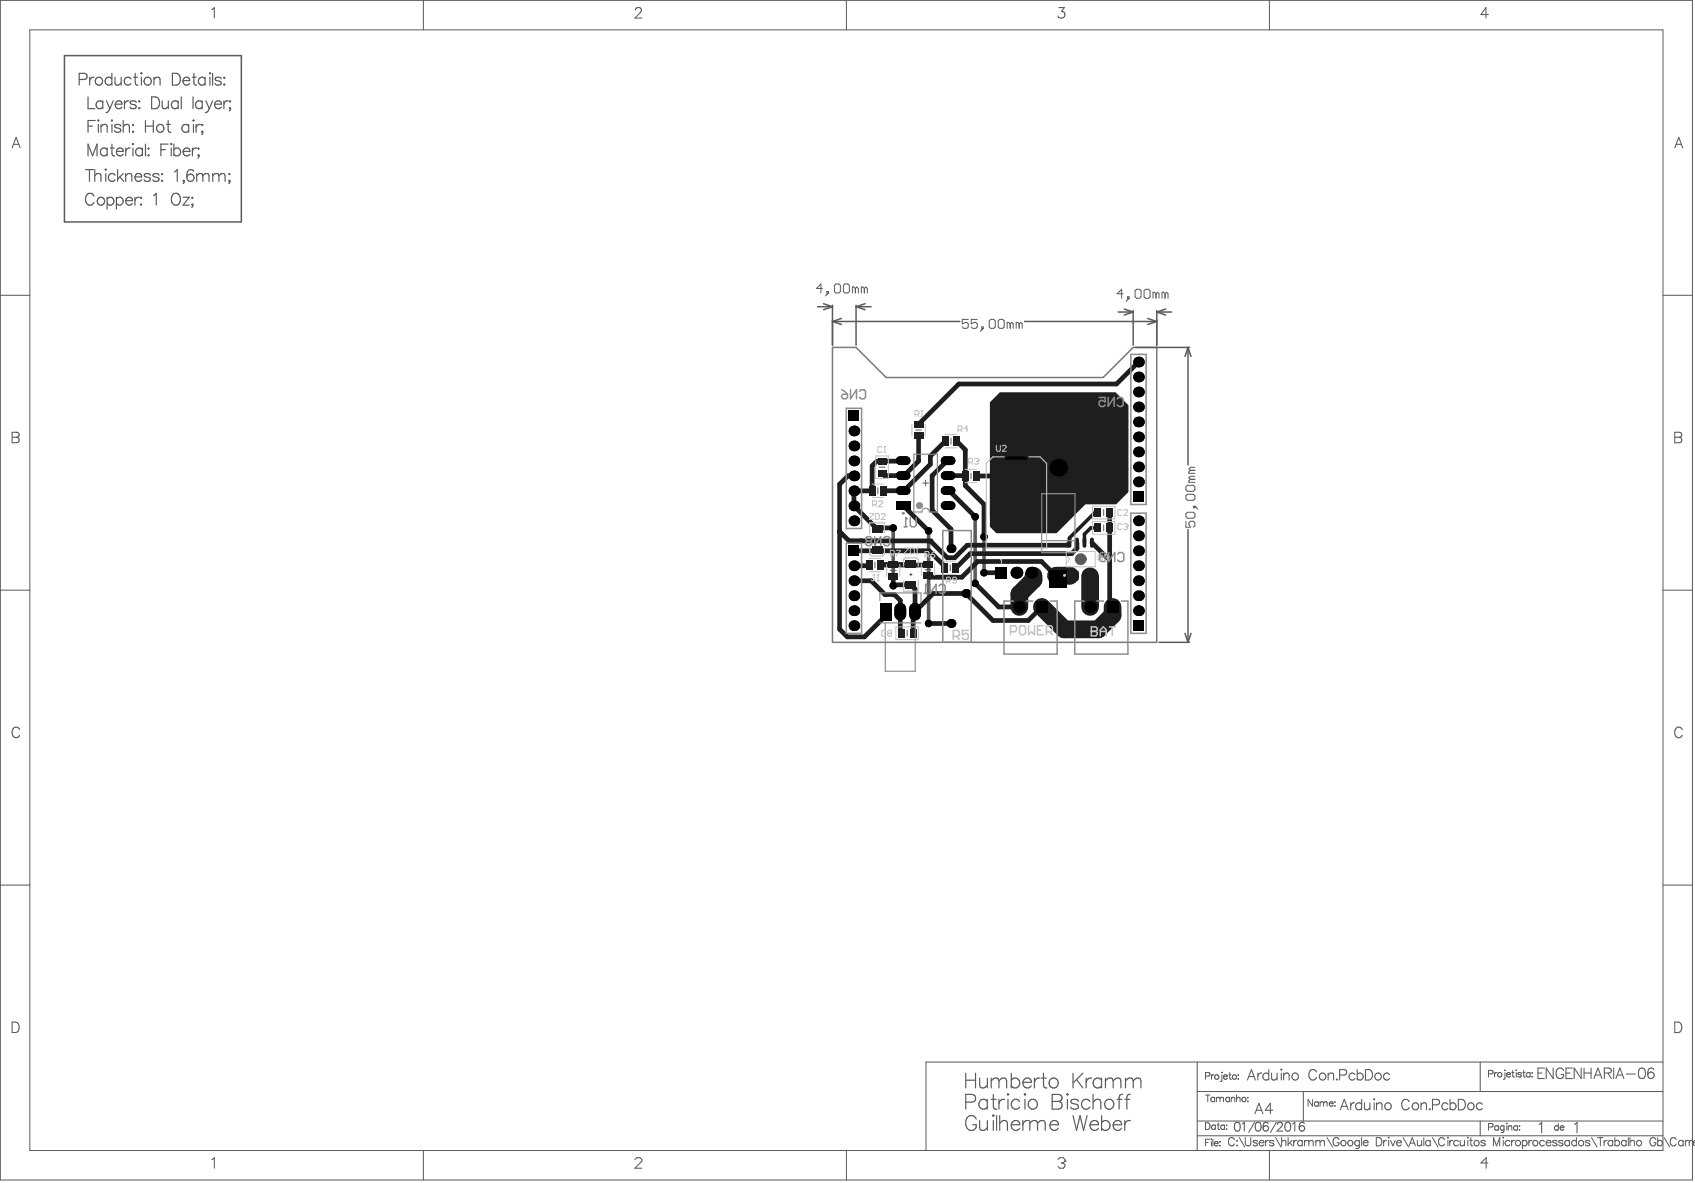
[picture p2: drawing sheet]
<svg xmlns="http://www.w3.org/2000/svg" width="478mm" height="334mm" viewBox="0 0 478 334" stroke-linecap="round" stroke-linejoin="round" font-family="sans-serif">
<path d="M234.9 98h6.7l8.5 8.5h61.2l8.5-8.5h6.7v83.2h-91.6z" fill="none" stroke="#787878" stroke-width=".42"/>
<g fill="none" stroke="#5a5a5a" stroke-width=".42">
<path d="M18.2 15.7h49.9v46.9h-49.9zM230.7 86.5h4.2M232.4 85.7l2.5 .8M234.9 86.1v11.3M234.9 90.7l2.6 .8M234.9 86.5l-2.5 .9M234.9 90.7h36M237.5 89.8l-2.6 .9M241.6 86.1v11.3M241.6 86.5l2.5 .9M241.6 86.5h4.2M244.1 85.7l-2.5 .8"/>
<path d="M289.2 90.7h37.3M315.6 88h4.2M317.3 87.2l2.5 .8M319.8 87.6v9.8M319.8 88l-2.5 .9M320.4 98h15.3M323.9 89.8l2.6 .9M326.5 87.6v9.8M326.5 90.7l-2.6 .8M326.5 88l2.5 .9M326.5 88h4.2M329 87.2l-2.5 .8"/>
<path d="M335.3 98v33.2M335.3 98l.8 2.5M335.3 98l-.9 2.5M335.3 149.4v31.8M334.4 178.7l.9 2.5M336.1 178.7l-.8 2.5M327.1 181.2h8.6"/>
</g>
<g fill="none" stroke="#5a5a5a" stroke-width=".28">
<path d="M.1 .1h477.5v332.8h-477.5zM8.4 8.4h460.9v316.2h-460.9zM119.5 .1v8.3M238.9 .1v8.3M358.3 .1v8.3M.1 83.3h8.3M232.1 81.4h-1.7l1.3-1.3v2.5M233.4 82.2h.4v.4h-.4zM233.8 82.6l-.8 .9M235.5 80.5l.4-.4h.9l.4 .4v1.7l-.4 .4h-.9l-.4-.4zM238 80.5l.4-.4h.9l.4 .4v1.7l-.4 .4h-.9l-.4-.4zM241.4 81.4l-.4-.4h-.4v1.6"/>
<path d="M241.4 81.4v1.2M241.4 81.4l.4-.4 .4 .4v1.2M243.9 81.4l-.4-.4h-.4v1.6M243.9 81.4v1.2M243.9 81.4l.5-.4 .4 .4v1.2M273.3 90.1h-1.7v1.3l.8-.5h.4l.5 .5v.8l-.5 .4h-.8l-.4-.4M275.8 90.1h-1.7v1.3l.9-.5h.4l.4 .5v.8l-.4 .4h-.9l-.4-.4M277.1 92.2h.4v.4h-.4zM277.5 92.6l-.9 .9M279.6 90.1h.9l.4 .4v1.7l-.4 .4h-.9l-.4-.4v-1.7zM281.7 90.5l.4-.4h.9l.4 .4v1.7l-.4 .4h-.9l-.4-.4zM285.1 91.4l-.4-.5h-.4v1.7"/>
<path d="M285.1 91.4v1.2M285.1 91.4l.4-.5 .4 .5v1.2M287.6 91.4l-.4-.5h-.4v1.7M287.6 91.4v1.2M287.6 91.4l.5-.5 .4 .5v1.2M317 82.9h-1.7l1.2-1.3v2.5M318.2 83.7h.5v.4h-.5zM318.7 84.1l-.9 .9M320.8 81.6h.8l.4 .4v1.7l-.4 .4h-.8l-.5-.4v-1.7zM323.3 81.6h.8l.5 .4v1.7l-.5 .4h-.8l-.4-.4v-1.7zM326.3 82.9l-.5-.4h-.4v1.6M326.3 82.9v1.2"/>
<path d="M326.3 82.9l.4-.4 .4 .4v1.2M328.8 82.9l-.4-.4h-.4v1.6M328.8 82.9v1.2M328.8 82.9l.4-.4 .4 .4v1.2M469.3 83.3h8.3M247.8 137.6v1.7M248.1 131.8h1.7M258.4 121.3h1.7M260.4 136.3h1.7M261.2 135.4v1.7M268.4 123.6v1.7M274 133.5v1.6"/>
<path d="M335.1 136.9h1.7l.4 .4v.9l-.4 .4h-1.7l-.4-.4v-.9zM335.1 139.4h1.7l.4 .5v.8l-.4 .4h-1.7l-.4-.4v-.8zM336 132.7l-.5 .4v.4h1.7M336 135.2l-.5 .4v.5h1.7M336 135.2h1.2M336 132.7h1.2M337.2 134.4h-1.2l-.5 .4 .5 .4M337.2 131.8h-1.2l-.5 .5 .5 .4M246.9 158.6v1.6M247.2 152.2h.7M247.5 151.8v.7M268.2 159.3v1.7"/>
<path d="M311.5 143.8v1.6M311.5 148.1v1.7M334.7 144.9l.4-.4h1.7l.4 .4v.9l-.4 .4h-1.7l-.4-.4zM334.7 147v1.7h1.3l-.5-.8v-.4l.5-.5h.8l.4 .5v.8l-.4 .4M336.8 142.8h.4v.4h-.4zM337.2 142.8l.9 .9M.1 166.5h8.3M251.3 160.9h1.6M256 177.8v1.7M256.7 162.1h.7M257.1 161.8v.6M261.1 160.7h1.6"/>
<path d="M469.3 166.5h8.3M.1 249.7h8.3M469.3 249.7h8.3M337.9 299.6v25M417.7 299.6v8.3M469.3 299.6h-208v25M337.9 307.9h131.4M337.9 316.2h131.4M340.2 303.6l1.1-.1 .2-.3-.1-.4-1.2-.2v1.9M340.2 316.7h.7a1.01 1.01 0 0 1 .6 1 1.01 1.01 0 0 1-.6 .9h-.7zM340.2 308.9h1.3M340.9 308.9v1.9"/>
<path d="M341.9 303.2v1.3M342.6 303.2l-.4 .1-.3 .4M342.8 309.8a.61 .61 0 0 0-.9-.1 .61 .61 0 0 0 0 .9 .61 .61 0 0 0 .9-.1M342.8 309.5v1.3M343 317.6a.61 .61 0 0 0-.9-.1 .61 .61 0 0 0 0 .9 .61 .61 0 0 0 .9 0M343 317.4v1.2M343.3 309.9l.5-.4 .4 .1 .1 .3M343.3 309.5v1.3M343.5 317.4h.6M343.8 316.7v1.6l.1 .2 .3 .1M344.3 309.9l.5-.4 .4 .1 .1 1.2M344.3 309.9v.9"/>
<path d="M344.8 302.6h.1zM344.9 303.2v1.5l-.1 .3-.4 .1M345.3 303.7l.1 .5 .3 .3 .7-.3M345.6 303.3h.6l.2 .4h-1.1zM345.6 317.6a.61 .61 0 0 0-.9-.1 .61 .61 0 0 0 0 .9 .61 .61 0 0 0 .9 0M345.6 317.4v1.2M346.1 317.5h.2zM346.1 318.5h.2zM346.8 303.2h.6M347 309.8a.61 .61 0 0 0-.9-.1 .61 .61 0 0 0 0 .9 .61 .61 0 0 0 .9-.1M347 309.5v1.3M347.1 302.6v1.5l.1 .3 .3 .1"/>
<path d="M347.5 309.9l.4-.4 .5 .1 .1 1.2M347.5 309.5v1.3M349 308.9v1.9M349 309.9l.4-.4 .5 .1 .1 1.2M349.5 303.2v.2zM349.5 304.3v.2zM352.1 309.6h.2zM352.1 310.7h.2zM367.8 307.9v8.3M370.4 310.2v1.9l-1.2-1.9v1.9M372 310.8v1.3M372 311.1a.61 .61 0 0 0-.8-.1 .61 .61 0 0 0 0 .9 .61 .61 0 0 0 .8-.1"/>
<path d="M372.6 311.2l.4-.4 .5 .1 .1 .3M372.6 310.8v1.3M373.6 311.2l.4-.4 .5 .1v1.2M373.6 311.2v.9M375.1 311.4l.1 .4 .4 .3 .6-.3M375.2 311.1l.7-.3 .3 .6h-1.1zM376.6 310.9h.2zM376.6 312h.2zM417.7 316.2v4.2M420.1 317.9l1.1-.1 .2-.2-.1-.5-1.2-.2v1.9M420.1 302.9l1.1-.1 .2-.2-.1-.5-1.2-.2v1.9M421.8 302.6v1.2"/>
<path d="M422.5 302.6l-.4 .1-.3 .4M422.9 317.8a.61 .61 0 0 0-.9 0 .61 .61 0 0 0 0 .9 .61 .61 0 0 0 .9-.1M422.9 317.6v1.2M424.5 317.8a.61 .61 0 0 0-.9 0 .61 .61 0 0 0 0 .9 .61 .61 0 0 0 .9-.1M424.5 317.6l-.1 1.7-.3 .2-.4-.1M424.7 302.6v1.5l-.1 .3-.3 .1M424.7 301.8v.2zM425.2 316.9h.1zM425.2 303.1l.1 .5 .3 .2 .7-.2M425.2 317.6v1.2M425.4 302.7h.7l.2 .4h-1.1zM425.7 317.9l.4-.3 .5 .1 .1 1.1"/>
<path d="M425.7 317.6v1.2M426.7 302.6h.6M426.9 301.9v1.6l.1 .2 .4 .1M427.9 301.8v.2zM427.9 302.6v1.2M428.3 317.8a.61 .61 0 0 0-.9 0 .61 .61 0 0 0 0 .9 .61 .61 0 0 0 .9-.1M428.3 317.6v1.2M428.8 317.7h.1zM428.8 318.8h.1zM429.4 302.8l-.4-.2-.6 .2 .9 .5v.4l-.6 .1-.3-.2M429.8 302.6h.6M430 301.9v1.6l.1 .2 .4 .1"/>
<path d="M431.8 302.8a.61 .61 0 0 0-.9 0 .61 .61 0 0 0 0 .9 .61 .61 0 0 0 .9-.1M431.8 302.6v1.2M432.3 302.7h.2zM432.3 303.7h.2zM439.8 316.9v1.9M439.8 317.8a.61 .61 0 0 0-.9 0 .61 .61 0 0 0 0 .9 .61 .61 0 0 0 .9-.1M440.3 318.1l.1 .5 .3 .2 .7-.2M440.4 317.8l.6-.2 .4 .5h-1.1zM119.5 324.6v8.3M238.9 324.6v8.3M337.9 320.4h131.4M340.2 322.3h.7"/>
<path d="M341.4 321.4h-1.2v1.9M341.8 321.4h.2zM341.9 322v1.3M342.3 321.4v1.9M342.7 322.6l.1 .4 .4 .3 .6-.3M342.8 322.3l.6-.3 .4 .6h-1.1zM344.2 322.1h.2zM344.2 323.2h.2zM348.4 321.5a.86 .86 0 0 0-1-.6 .86 .86 0 0 0-.7 .9v.6a.86 .86 0 0 0 .7 .9 .86 .86 0 0 0 1-.6M349 321.8h.2zM349 323.1h.2zM349.7 320.9l1.6 2.7"/>
<path d="M351.5 320.9v1.7a.78 .78 0 0 0 .7 .7 .78 .78 0 0 0 .8-.7v-1.7M354.9 322a.7 .7 0 0 0-1.2 0l.3 .4 .8 .2 .1 .3a.7 .7 0 0 1-1.2 0M355.4 322.4v.2a.72 .72 0 0 0 .5 .7 .72 .72 0 0 0 .8-.4M355.7 321.8h.8l.2 .6h-1.3zM357.2 321.7v1.6M358.1 321.7a.75 .75 0 0 0-.9 .7M358.3 324.6v8.3M359.5 322a.7 .7 0 0 0-1.2 0l.3 .4 .8 .2 .1 .3a.7 .7 0 0 1-1.2 0M360 320.9l1.5 2.7M361.7 322.1l.6-.4 .5 .1 .1 1.5M361.7 320.9v2.4M363.5 320.9v2.4"/>
<path d="M364 322.4l.8 .9M364.6 321.7l-1.1 1.1M365.1 321.7v1.6M366 321.7a.75 .75 0 0 0-.9 .7M367.5 322a.74 .74 0 0 0-1-.1 .74 .74 0 0 0 0 1.1 .74 .74 0 0 0 1-.1M367.5 321.7v1.6M368.2 322.1l.5-.4 .6 .1 .1 .3M368.2 321.7v1.6M369.4 322.1l.5-.4 .6 .1 .1 1.5M369.4 322.1v1.2M371.3 322.1l.6-.4 .5 .1 .2 .3M371.3 321.7v1.6"/>
<path d="M372.6 322.1v1.2M372.6 322.1l.5-.4 .6 .1 .1 1.5M374.5 320.9l1.6 2.7M377.9 321.5a.86 .86 0 0 0-1-.6 .86 .86 0 0 0-.7 .9v.6a.83 .83 0 0 0 .9 .9 .83 .83 0 0 0 .8-.9h-.6M383.7 322a.74 .74 0 0 0-1.1-.1 .74 .74 0 0 0 0 1.1 .74 .74 0 0 0 1.1-.1M383.7 321.7v1.8a.61 .61 0 0 1-.4 .5 .61 .61 0 0 1-.6-.1M384.3 320.9v2.4M384.8 322.4v.2a.72 .72 0 0 0 .5 .7 .72 .72 0 0 0 .8-.4M385.1 321.8h.8l.2 .6h-1.3zM388.4 320.9h.8a1.24 1.24 0 0 1 .8 1.2 1.24 1.24 0 0 1-.8 1.2h-.8zM390.5 321.7v1.6M391.4 321.7a.75 .75 0 0 0-.9 .7"/>
<path d="M391.8 320.9h.2zM391.9 321.7v1.6M392.4 321.7l.7 1.6 .7-1.6M394.2 322.4v.2a.72 .72 0 0 0 .5 .7 .72 .72 0 0 0 .8-.4M394.3 322a.64 .64 0 0 1 .7-.3 .64 .64 0 0 1 .5 .7h-1.3zM396 320.9l1.5 2.7M397.7 323.3l.9-2.4 .9 2.4M398 322.5h1.1M400 321.7l.1 1.4 .6 .2 .5-.5M401.2 321.7v1.6M401.8 320.9v2.4M403.7 322a.74 .74 0 0 0-1.1-.1 .74 .74 0 0 0 0 1.1 .74 .74 0 0 0 1.1-.1"/>
<path d="M403.7 321.7v1.6M404.3 320.9l1.5 2.7M407.7 321.5a.86 .86 0 0 0-1-.6 .86 .86 0 0 0-.7 .9v.6a.86 .86 0 0 0 .7 .9 .86 .86 0 0 0 1-.6M408.5 320.9h.2zM408.6 321.7v1.6M409.2 321.7v1.6M410 321.7a.75 .75 0 0 0-.8 .7M411.6 322a.74 .74 0 0 0-1.1-.1 .74 .74 0 0 0 0 1.1 .74 .74 0 0 0 1.1-.1M412.1 321.7l.1 1.4 .6 .2 .5-.5M413.3 321.7v1.6M414.1 320.9h.3zM414.2 321.7v1.6"/>
<path d="M414.8 321.7h.7M415.1 320.9v1.9l.1 .3 .5 .2M419.2 322a.7 .7 0 0 0-1.3 0l.4 .4 .8 .2 .1 .3a.7 .7 0 0 1-1.3 0M421.5 323.3v-2.4l.9 2.4 .9-2.4v2.4M424.1 320.9h.3zM424.3 321.7v1.6M426.1 322a.74 .74 0 0 0-1.1-.1 .74 .74 0 0 0 0 1.1 .74 .74 0 0 0 1.1-.1M426.6 321.7v1.6M427.5 321.7a.75 .75 0 0 0-.9 .7M429.7 322a.74 .74 0 0 1 1-.1 .74 .74 0 0 1 0 1.1 .74 .74 0 0 1-1-.1M429.7 321.7v2.3M431.5 321.7v1.6"/>
<path d="M432.4 321.7a.75 .75 0 0 0-.9 .7M435.9 322a.74 .74 0 0 0-1.1-.1 .74 .74 0 0 0 0 1.1 .74 .74 0 0 0 1.1-.1M436.4 322.4v.2a.72 .72 0 0 0 .5 .7 .72 .72 0 0 0 .8-.4M436.7 321.8h.8l.2 .6h-1.3zM439.4 322a.7 .7 0 0 0-1.2 0l.3 .4 .8 .2 .1 .3a.7 .7 0 0 1-1.2 0M441.1 322a.7 .7 0 0 0-1.2 0l.3 .4 .8 .2 .1 .3a.7 .7 0 0 1-1.2 0M442.9 322a.74 .74 0 0 0-1.1-.1 .74 .74 0 0 0 0 1.1 .74 .74 0 0 0 1.1-.1M442.9 321.7v1.6M444.9 322a.74 .74 0 0 0-1.1-.1 .74 .74 0 0 0 0 1.1 .74 .74 0 0 0 1.1-.1M444.9 320.9v2.4M448.7 322a.7 .7 0 0 0-1.2 0l.3 .4 .8 .2 .1 .3a.7 .7 0 0 1-1.2 0M449.2 320.9l1.5 2.7"/>
<path d="M450.9 320.9h1.5M451.7 320.9v2.4M452.7 321.7v1.6M453.6 321.7a.75 .75 0 0 0-.9 .7M455.1 322a.74 .74 0 0 0-1.1-.1 .74 .74 0 0 0 0 1.1 .74 .74 0 0 0 1.1-.1M455.1 321.7v1.6M455.8 322a.74 .74 0 0 1 1.1-.1 .74 .74 0 0 1 0 1.1 .74 .74 0 0 1-1.1-.1M455.8 320.9v2.4M458.9 322a.74 .74 0 0 0-1.1-.1 .74 .74 0 0 0 0 1.1 .74 .74 0 0 0 1.1-.1M458.9 321.7v1.6M459.5 320.9v2.4M460 322.1l.6-.4 .5 .1 .2 1.5"/>
<path d="M460 320.9v2.4M467.3 321.5a.86 .86 0 0 0-1-.6 .86 .86 0 0 0-.7 .9v.6a.83 .83 0 0 0 .9 .9 .83 .83 0 0 0 .8-.9h-.5M467.8 322a.74 .74 0 0 1 1.1-.1 .74 .74 0 0 1 0 1.1 .74 .74 0 0 1-1.1-.1M467.8 320.9v2.4M469.7 320.9l1.5 2.7M473 321.5a.86 .86 0 0 0-.9-.6 .86 .86 0 0 0-.7 .9v.6a.86 .86 0 0 0 .7 .9 .86 .86 0 0 0 .9-.6M475 322a.74 .74 0 0 0-1.1-.1 .74 .74 0 0 0 0 1.1 .74 .74 0 0 0 1.1-.1M475 321.7v1.6M475.6 321.7v1.6M476.5 321.7a.75 .75 0 0 0-.9 .7M476.7 321.7v1.6M477.6 321.7a.75 .75 0 0 0-.9 .7"/>
<path d="M477.8 322.4l.2 .5 .4 .4M477.8 322.4h.6M478.4 321.7l-.6 .7"/>
<circle cx="343.4" cy="303.8" r=".63"/>
<circle cx="348.3" cy="303.8" r=".63"/>
<circle cx="351" cy="310.2" r=".63"/>
<circle cx="423.2" cy="303.2" r=".63"/>
<circle cx="379.1" cy="322.5" r=".77"/>
<circle cx="381.1" cy="322.5" r=".77"/>
<circle cx="416.7" cy="322.5" r=".77"/>
<circle cx="428.4" cy="322.5" r=".77"/>
<circle cx="433.3" cy="322.5" r=".77"/>
<circle cx="446.2" cy="322.5" r=".77"/>
<circle cx="462.5" cy="322.5" r=".77"/>
</g>
<g fill="none" stroke="#5a5a5a" stroke-width=".3">
<path d="M59.8 2.7l.7-.6v3M179.3 2.8l.2-.4 .4-.3 .8 .2a.67 .67 0 0 1 .2 1l-1.7 1.8h2M298.8 2.1h1.6l-.8 1.2a.99 .99 0 0 1 .9 1.3 .99 .99 0 0 1-1.7 .4l-.2-.5M420.1 4.1h-2.1l1.4-2v3M3.4 41.7l1.2-3 1.1 3M3.8 40.7h1.5M472.7 41.7l1.1-3 1.1 3M473.1 40.7h1.4M3.4 121.9l1.7 .2a.68 .68 0 0 1 0 1.1l-.4 .2a.78 .78 0 0 1 .7 .7 .78 .78 0 0 1-.7 .8h-1.3zM3.4 123.4h1.3M472.7 121.9l1.6 .2a.68 .68 0 0 1 0 1.1l-.4 .2a.78 .78 0 0 1 .8 .7 .78 .78 0 0 1-.8 .8h-1.2zM472.7 123.4h1.2"/>
<path d="M5.5 205.8a1.09 1.09 0 0 0-1.2-.7 1.09 1.09 0 0 0-.9 1.2 1.3 1.3 0 0 0 .3 1.4 1.3 1.3 0 0 0 1.4 .3l.4-.6M474.8 205.8a1.09 1.09 0 0 0-1.3-.7 1.09 1.09 0 0 0-.8 1.2 1.29 1.29 0 0 0 .2 1.4 1.29 1.29 0 0 0 1.4 .3l.5-.6M3.4 288.3h1a1.58 1.58 0 0 1 1 1.5 1.58 1.58 0 0 1-1 1.5h-1zM472.7 288.3h.9a1.58 1.58 0 0 1 1.1 1.5 1.58 1.58 0 0 1-1.1 1.5h-.9zM348.7 316.7a.81 .81 0 0 1 1.2 .4 1.26 1.26 0 0 1-.8 2 1.59 1.59 0 0 1-.4-2.4zM350.6 317.1l.6-.5v2.5M352.1 304.7l1.1-3 1.1 3M352.5 303.7h1.4M354.1 316.6l-1.7 2.9M354.2 314.2l1.1-3 1.1 3M354.6 313.2h1.4M354.6 316.7a.81 .81 0 0 1 1.2 .4 1.26 1.26 0 0 1-.8 2 1.59 1.59 0 0 1-.4-2.4z"/>
<path d="M355 302.7v2M356.1 302.7a.95 .95 0 0 0-1.1 .9M357.9 317a.74 .74 0 0 0-1.1-.3l-.2 .4-.1 1.2M358.1 303.1a.94 .94 0 0 0-1.4-.1 .94 .94 0 0 0 0 1.4 .94 .94 0 0 0 1.4-.1M358.1 301.7v3M358.9 302.7l.1 1.8 .7 .2 .7-.6M359.2 313.2h-2.1l1.4-2v3M360.2 316.6l-1.6 2.9M360.4 302.7v2M360.5 317.2l.5-.6 .8 .2a.77 .77 0 0 1-.2 1.1l-1.2 1.2h1.6M361.5 301.7h.3zM361.6 302.7v2"/>
<path d="M362.3 303.3l.7-.6 .7 .2 .1 1.8M362.3 302.7v2M363 316.7a.81 .81 0 0 1 1.2 .4 1.26 1.26 0 0 1-.9 2 1.59 1.59 0 0 1-.3-2.4zM364.8 317.1l.6-.5v2.5M368.1 317a.74 .74 0 0 0-1.1-.3l-.2 .4-.1 1.2M371.5 302.4a1.09 1.09 0 0 0-1.2-.7 1.09 1.09 0 0 0-.9 1.2 1.29 1.29 0 0 0 .3 1.4 1.29 1.29 0 0 0 1.4 .2l.4-.5M374.8 303.3l.7-.6 .7 .2 .2 1.8M374.8 302.7v2M377.2 304.5h.2zM378.1 303.3h1.2a.78 .78 0 0 0 .8-.8 .78 .78 0 0 0-.8-.8h-1.2v3M378.3 313.1l1.1-3 1.1 3M378.7 312.1h1.4"/>
<path d="M381.2 311.1v2M382.3 311.1a.95 .95 0 0 0-1.1 .9M382.4 303.1a.94 .94 0 0 0-1.4-.1 .94 .94 0 0 0 0 1.4 .94 .94 0 0 0 1.4-.1M383 303.1a.94 .94 0 0 1 1.4-.1 .94 .94 0 0 1 0 1.4 .94 .94 0 0 1-1.4-.1M383 301.7v3M384.3 311.5a.94 .94 0 0 0-1.4-.1 .94 .94 0 0 0 0 1.4 .94 .94 0 0 0 1.4-.1M384.3 310.1v3M385.1 311.1l.1 1.8 .7 .2 .7-.6M385.4 301.7h.9a1.58 1.58 0 0 1 1.1 1.5 1.58 1.58 0 0 1-1.1 1.5h-.9zM386.6 311.1v2M387.7 310.1h.3zM387.8 311.1v2"/>
<path d="M388.5 311.7l.7-.6 .7 .2 .1 1.8M388.5 311.1v2M392.2 303.1a.94 .94 0 0 0-1.4-.1 .94 .94 0 0 0 0 1.4 .94 .94 0 0 0 1.4-.1M397.7 310.8a1.09 1.09 0 0 0-1.2-.7 1.09 1.09 0 0 0-.9 1.2 1.29 1.29 0 0 0 .3 1.4 1.29 1.29 0 0 0 1.4 .2l.4-.5M401 311.7l.7-.6 .7 .2 .2 1.8M401 311.1v2M403.4 312.9h.2l-.1 .2zM404.3 311.7h1.3a.78 .78 0 0 0 .7-.8 .78 .78 0 0 0-.7-.8h-1.3v3M408.6 311.5a.94 .94 0 0 0-1.4-.1 .94 .94 0 0 0 0 1.4 .94 .94 0 0 0 1.4-.1M409.2 311.5a.94 .94 0 0 1 1.4-.1 .94 .94 0 0 1 0 1.4 .94 .94 0 0 1-1.4-.1M409.2 310.1v3M411.6 310.1h1a1.58 1.58 0 0 1 1 1.5 1.58 1.58 0 0 1-1 1.5h-1z"/>
<path d="M418.4 311.5a.94 .94 0 0 0-1.4-.1 .94 .94 0 0 0 0 1.4 .94 .94 0 0 0 1.4-.1M434 302.7h1.2M434.4 317.2l.7-.6v3M435.9 301.3h-1.9v3h1.9M438.3 301.3v3l-1.9-3v3M441.3 302a1.09 1.09 0 0 0-1.3-.7 1.09 1.09 0 0 0-.8 1.1 1.29 1.29 0 0 0 .2 1.4 1.29 1.29 0 0 0 1.4 .3l.5-.5v-.5h-.7M441.9 302.7h1.2M443.8 301.3h-1.9v3h1.9M444.4 317.2l.7-.6v3M446.2 301.3v3l-1.9-3v3M447.1 302.7h1.9M447.1 301.3v3"/>
<path d="M449 301.3v3M449.8 304.3l1.2-3 1.1 3M450.3 303.3h1.4M452.8 302.7l1.7-.1a.68 .68 0 0 0 0-1.2l-1.7-.1v3M453.8 302.7l1 1.6M455.4 301.3v3M456 304.3l1.2-3 1.1 3M456.5 303.3h1.4M459 303h2.5M462.8 301.4a.96 .96 0 0 1 1.4 .5 2.45 2.45 0 0 1-.3 2.2 .96 .96 0 0 1-1.4-.4 2.44 2.44 0 0 1 .3-2.3zM466.7 301.7a.87 .87 0 0 0-1.2-.3l-.3 .5-.2 1.4M59.8 327.2l.7-.6v3"/>
<path d="M179.2 327.1l.5-.5h1l.5 .5v.5l-2 2h2M298.6 327.1l.5-.5h.9l.5 .5v.5M299.6 328.1h.4M300 328.1l.5 .5v.5l-.5 .5h-.9l-.5-.5M300.5 327.6h.1M300.5 327.6l-.5 .5M419.9 328.1h-1.9l1.4-1.5v3"/>
<circle cx="357.2" cy="318.3" r=".77"/>
<circle cx="365.5" cy="303.7" r=".98"/>
<circle cx="367.4" cy="318.3" r=".77"/>
<circle cx="373.2" cy="303.7" r=".98"/>
<circle cx="388.9" cy="303.7" r=".98"/>
<circle cx="391.8" cy="312.1" r=".96"/>
<circle cx="399.4" cy="312.1" r=".98"/>
<circle cx="415.1" cy="312.1" r=".98"/>
<circle cx="465.9" cy="303.3" r=".92"/>
</g>
<g fill="none" stroke="#5a5a5a" stroke-width=".33">
<path d="M22.3 22.4h1.5a.87 .87 0 0 0 .8-.8 .87 .87 0 0 0-.8-.9h-1.5v3.3M24.8 27.3v3.4h1.9M24.8 35.6h1.3M25.3 21.8v2.2M26.6 21.8a1.07 1.07 0 0 0-1.3 .9M26.9 34h-2.1v3.3M27.6 34l.2-.2 .1 .2-.1 .2zM27.8 35.1v2.2M28.5 35.1v2.2M28.5 35.7l.8-.6 .8 .2 .1 2M29 28.9a1.06 1.06 0 0 0-1.6-.1 1.06 1.06 0 0 0 0 1.5 1.06 1.06 0 0 0 1.6-.1M29 28.4v2.3"/>
<path d="M30.1 28.4l.9 2.3M31 30.7a1.28 1.28 0 0 1-1.1 1.1M31.4 34l.2-.2 .2 .2-.2 .2zM31.6 22.3a1.06 1.06 0 0 0-1.6-.2 1.06 1.06 0 0 0 0 1.6 1.06 1.06 0 0 0 1.6-.2M31.6 20.7v3.3M31.6 35.1v2.2M32 28.4l-1 2.3M32.5 21.8l.1 2.1 .8 .1 .8-.6M32.5 29.4a1.05 1.05 0 0 0 .6 1.2 1.05 1.05 0 0 0 1.3-.4M32.7 28.9a.92 .92 0 0 1 1-.5 .92 .92 0 0 1 .7 1h-1.9zM34.1 35.6a1.01 1.01 0 0 0-1.8 0l.5 .5 1.1 .3 .2 .4a1.01 1.01 0 0 1-1.8 0M34.2 21.8v2.2"/>
<path d="M34.8 35.7l.8-.6 .8 .2 .1 2M34.8 34v3.3M35.1 28.4v2.3M36.4 28.4a1.07 1.07 0 0 0-1.3 1M37 22.3a1.06 1.06 0 0 0-1.6-.2 1.06 1.06 0 0 0 0 1.6 1.06 1.06 0 0 0 1.6-.2M37.6 35.1l.1 .2-.1 .1-.2-.1zM37.6 37l.1 .2-.1 .1-.2-.1zM37.7 21.8h1.1M38.2 20.7v2.7l.1 .5 .7 .1M38.4 28.9a1.01 1.01 0 0 0-1.7 0l.5 .5 1.1 .3 .1 .5a1.01 1.01 0 0 1-1.7 0M39.3 28.4l.2 .2-.2 .2-.2-.2zM39.3 30.3l.2 .2-.2 .2-.2-.2z"/>
<path d="M39.7 20.7l.2-.2 .2 .2-.2 .1zM39.9 21.8v2.2M41.1 35.6h2.2M41.1 34v3.3M42.8 27.3h1.1a1.78 1.78 0 0 1 1.2 1.7 1.78 1.78 0 0 1-1.2 1.7h-1.1zM43.3 34v3.3M43.4 22.4l.8-.6 .8 .1 .2 2.1M43.4 21.8v2.2M45.8 28.4l.1 2.1 .8 .2 .8-.7M47 35.1h1.1M47.5 34v2.7l.1 .5 .6 .1M47.5 28.4v2.3"/>
<path d="M48.7 20.7h1.1a1.78 1.78 0 0 1 1.1 1.6 1.78 1.78 0 0 1-1.1 1.7h-1.1zM50.3 28.9a1.06 1.06 0 0 0-1.6-.1 1.06 1.06 0 0 0 0 1.5 1.06 1.06 0 0 0 1.6-.1M50.3 28.4v2.3M51.2 27.3v3.4M51.6 22.7a1.05 1.05 0 0 0 .7 1.2 1.05 1.05 0 0 0 1.2-.4M51.8 22.3a.92 .92 0 0 1 1.1-.5 .92 .92 0 0 1 .6 .9h-1.9zM53.2 35.6a1.06 1.06 0 0 0-1.5-.2 1.06 1.06 0 0 0 0 1.6 1.06 1.06 0 0 0 1.5-.2M53.2 35.1v2.2M54.2 21.8h1.2M54.4 34l.2-.2 .2 .2-.2 .2zM54.5 27.3v3.4M54.6 35.1v2.2"/>
<path d="M54.7 20.7v2.7l.2 .5 .6 .1M55.3 35.1v2.2M56.6 35.1a1.07 1.07 0 0 0-1.3 1M57.1 35.1l.1 .2-.1 .1-.2-.1zM57.1 37l.1 .2-.1 .1-.2-.1zM57.1 28.9a1.06 1.06 0 0 0-1.6-.1 1.06 1.06 0 0 0 0 1.5 1.06 1.06 0 0 0 1.6-.1M57.1 28.4v2.3M57.2 37.2l-.3 .8M57.9 22.3a1.06 1.06 0 0 0-1.6-.2 1.06 1.06 0 0 0 0 1.6 1.06 1.06 0 0 0 1.6-.2M57.9 21.8v2.2M58.1 28.4l1 2.3M59.1 30.7a1.28 1.28 0 0 1-1.1 1.1"/>
<path d="M59.2 20.5l.2 .2-.2 .1-.1-.1zM59.2 21.8v2.2M60 20.7v3.3M60 28.4l-.9 2.3M60.6 29.4a1.05 1.05 0 0 0 .6 1.2 1.05 1.05 0 0 0 1.3-.4M60.7 28.9a.92 .92 0 0 1 1.1-.5 .92 .92 0 0 1 .7 1h-1.9zM62.4 22.3a1.01 1.01 0 0 0-1.7 0l.1 .3 1.5 .5 .1 .4a1.01 1.01 0 0 1-1.7 0M63.1 21.9l.2-.1 .1 .1-.1 .2zM63.1 23.9l.2-.2 .1 .2-.1 .1zM63.2 28.4v2.3M64.5 28.4a1.07 1.07 0 0 0-1.3 1M64.9 28.4l.2 .2-.2 .2-.1-.2z"/>
<path d="M64.9 30.3l.2 .2-.2 .2-.1-.2zM65.1 30.5l-.3 .8M24.1 47.8h2.3M24.8 44v-3.4l1.3 3.4 1.3-3.4v3.4M25.2 47.8v3.4M26.5 55.3a1.22 1.22 0 0 0-1.4-.8 1.22 1.22 0 0 0-1 1.3 1.46 1.46 0 0 0 .4 1.6 1.46 1.46 0 0 0 1.5 .3l.5-.6M26.8 47.8v3.4M26.8 49.6l.7-.6 .8 .1 .2 2.1M29.7 47.8l.1-.1 .2 .1-.2 .2zM29.8 49v2.2M30.2 41.8v2.2M30.2 42.2a1.06 1.06 0 0 0-1.5-.1 1.06 1.06 0 0 0 0 1.6 1.06 1.06 0 0 0 1.5-.2"/>
<path d="M30.2 55.7v3.3M30.2 56.1a1.06 1.06 0 0 1 1.6-.1 1.06 1.06 0 0 1 0 1.5 1.06 1.06 0 0 1-1.6-.1M31.1 41.8h1.1M31.6 40.6v2.7l.2 .5 .6 .2M32.5 49.4a1.06 1.06 0 0 0-1.6-.1 1.06 1.06 0 0 0 0 1.5 1.06 1.06 0 0 0 1.6-.1M32.9 56.1a1.06 1.06 0 0 1 1.5-.1 1.06 1.06 0 0 1 0 1.5 1.06 1.06 0 0 1-1.5-.1M32.9 55.7v3.3M32.9 42.7a1.05 1.05 0 0 0 .6 1.2 1.05 1.05 0 0 0 1.3-.4M33.2 47.8v3.4M33.3 41.9a.88 .88 0 0 1 1-.1 .88 .88 0 0 1 .5 .9h-1.9zM33.8 49.9l1.1 1.3M34.8 49l-1.6 1.5"/>
<path d="M35.5 49.6l.8-.6 .8 .1 .1 2.1M35.5 49v2.2M35.5 56.6a1.05 1.05 0 0 0 .6 1.2 1.05 1.05 0 0 0 1.3-.4M35.5 41.8v2.2M35.6 56.1a.92 .92 0 0 1 1.1-.5 .92 .92 0 0 1 .7 1h-1.9zM36.7 41.8a1.07 1.07 0 0 0-1.2 .9M37.5 40.5l.2 .1-.2 .2-.1-.2zM37.5 41.8v2.2M38.1 49.9a1.05 1.05 0 0 0 .6 1.2 1.05 1.05 0 0 0 1.3-.4M38.1 55.7v2.2M38.6 49.1a.88 .88 0 0 1 .9-.1 .88 .88 0 0 1 .5 .9h-1.9zM39.3 55.7a1.07 1.07 0 0 0-1.2 .9"/>
<path d="M39.6 57.7l.2-.1 .2 .1-.2 .2zM39.8 55.7l.2 .1-.2 .2-.2-.2zM40.2 42.2a1.06 1.06 0 0 0-1.6-.1 1.06 1.06 0 0 0 0 1.6 1.06 1.06 0 0 0 1.6-.2M40.2 41.8v2.2M41.1 40.6v3.4M41.8 41.9l.1-.1 .2 .1-.2 .2zM41.8 43.8l.1-.1 .2 .1-.2 .2zM42.4 49.4a1.01 1.01 0 0 0-1.7 0l.5 .5 1.1 .3 .1 .5a1.01 1.01 0 0 1-1.7 0M43.3 55.2l.8-.7v3.4M44.9 49.4a1.01 1.01 0 0 0-1.8 0l.5 .5 1.1 .3 .2 .5a1.01 1.01 0 0 1-1.8 0M45.4 42.2h1.3M45.7 49l.2 .1-.2 .2-.1-.2z"/>
<path d="M45.7 50.9l.2 .1-.2 .2-.1-.2zM47.5 40.6h-2.1v3.4M48.3 40.5l.2 .1-.2 .2-.1-.2zM48.3 41.8v2.2M48.7 55a1.23 1.23 0 0 1 1.4-.4 1.23 1.23 0 0 1 .8 1.2 1.46 1.46 0 0 1-.3 1.6 1.46 1.46 0 0 1-1.6 .3 2.06 2.06 0 0 1-.3-2.7zM49.1 42.2a1.06 1.06 0 0 1 1.5-.1 1.06 1.06 0 0 1 0 1.6 1.06 1.06 0 0 1-1.5-.2M49.1 40.6v3.4M49.2 48.5l.8-.7v3.4M51.7 55.7h1.7l-1.7 2.2h1.7M51.7 42.7a1.05 1.05 0 0 0 .6 1.2 1.05 1.05 0 0 0 1.3-.4M51.8 50.9l.2 .1-.2 .2-.1-.2zM52 51l-.3 .8"/>
<path d="M52.2 41.9a.88 .88 0 0 1 .9-.1 .88 .88 0 0 1 .5 .9h-1.9zM54.1 57.7l.2-.1 .1 .1-.1 .2zM54.3 55.7l.1 .1-.1 .2-.2-.2zM54.3 41.8v2.2M54.4 57.7l-.3 .8M54.6 48.3a.98 .98 0 0 0-1.4-.3l-.3 .5-.2 1.6M55.5 49.6l.8-.6 .8 .1 .2 .5M55.5 49v2.2M55.6 41.8a1.07 1.07 0 0 0-1.3 .9M55.9 41.9l.1-.1 .2 .1-.2 .2zM55.9 43.8l.1-.1 .2 .1-.2 .2zM56.2 43.8l-.3 .8"/>
<path d="M57.3 49.6l.7-.6 .8 .1 .2 2.1M57.3 49.6v1.6M60 49.6l.8-.6 .8 .1 .2 .5M60 49v2.2M61.8 49.6l.8-.6 .8 .1 .1 2.1M61.8 49.6v1.6M64.7 49l.2 .1-.2 .2-.1-.2zM64.7 50.9l.2 .1-.2 .2-.1-.2zM64.9 51l-.3 .8M272.6 302.7v4.2M272.6 310.9h1.7a1.09 1.09 0 0 0 1.1-1.1 1.09 1.09 0 0 0-1.1-1.1h-1.7v4.2M272.6 304.7h2.7"/>
<path d="M275.3 302.7v4.2M275.5 315.7a1.53 1.53 0 0 0-1.7-1 1.53 1.53 0 0 0-1.2 1.6 1.82 1.82 0 0 0 .3 2 1.82 1.82 0 0 0 2 .4l.6-.8v-.6h-1M276.5 304.1v2l.2 .6 1 .2 1-.8M276.5 316.1v2l.2 .6 1 .2 1-.8M278.6 310.1v2.8M278.6 310.7a1.33 1.33 0 0 0-1.9-.2 1.33 1.33 0 0 0 0 2 1.33 1.33 0 0 0 1.9-.2M278.7 304.1v2.8M278.7 316.1v2.8M279.7 304.1v2.8M279.7 304.9l1-.8 1 .2 .2 .6M279.7 310.1h1.4M280.3 308.7v3.4l.2 .6 .8 .2"/>
<path d="M280.3 316.1v2.8M280.3 314.5l.2 .2-.2 .2-.2-.2zM281.3 314.7v4.2M281.9 304.9l1-.8 1 .2 .2 .6v2M281.9 304.9v2M281.9 310.1v2.8M282.1 316.9l1-.8 1 .2 .2 .6v2M282.1 314.7v4.2M283.5 310.1a1.34 1.34 0 0 0-1.6 1.2M284.3 308.7l.2-.2 .2 .2-.2 .2zM284.5 310.1v2.8M285.4 304.7a1.33 1.33 0 0 1 2-.2 1.33 1.33 0 0 1 0 2 1.33 1.33 0 0 1-2-.2"/>
<path d="M285.4 302.7v4.2M285.4 317.3a1.31 1.31 0 0 0 .8 1.5 1.31 1.31 0 0 0 1.6-.5M286 316.3a1.1 1.1 0 0 1 1.2-.1 1.1 1.1 0 0 1 .6 1.1h-2.4zM287.8 310.7a1.33 1.33 0 0 0-2-.2 1.33 1.33 0 0 0 0 2 1.33 1.33 0 0 0 2-.2M288.7 305.3a1.31 1.31 0 0 0 .8 1.5 1.31 1.31 0 0 0 1.5-.5M288.7 316.1v2.8M288.9 304.7a1.15 1.15 0 0 1 1.3-.6 1.15 1.15 0 0 1 .8 1.2h-2.3zM289.1 308.7l.2-.2 .2 .2-.2 .2zM289.3 310.1v2.8M290.3 316.1a1.34 1.34 0 0 0-1.6 1.2M290.6 316.9l1-.8 1 .2 .2 .6M290.6 316.1v2.8"/>
<path d="M291.9 304.1v2.8M292.8 316.9v2M292.8 316.9l1-.8 1 .2 .2 .6v2M293.5 304.1a1.34 1.34 0 0 0-1.6 1.2M293.9 304.1h1.4M294.5 302.7v3.4l.2 .6 .8 .2M296.3 317.3a1.31 1.31 0 0 0 .8 1.5 1.31 1.31 0 0 0 1.6-.5M296.9 316.3a1.1 1.1 0 0 1 1.2-.1 1.1 1.1 0 0 1 .6 1.1h-2.4zM297 308.7h1.7l.6 .2a.96 .96 0 0 1 0 1.6l-.6 .2a1.09 1.09 0 0 1 1.1 1.1 1.09 1.09 0 0 1-1.1 1.1h-1.7zM297 310.7h1.7M301.1 308.7l.1-.2 .2 .2-.2 .2zM301.2 310.1v2.8"/>
<path d="M302.8 302.7v4.2M302.8 314.7l1 4.2 1-4.2 1 4.2 1-4.2M303.8 304.5l1.8 2.4M304.4 310.7a1.26 1.26 0 0 0-2.2 0l.6 .6 1.4 .4 .2 .6a1.26 1.26 0 0 1-2.2 0M305.6 302.7l-2.8 2.8M306.5 304.1v2.8M307.6 310.7a1.33 1.33 0 0 0-1.9-.2 1.33 1.33 0 0 0 0 2 1.33 1.33 0 0 0 1.9-.2M307.6 317.3a1.31 1.31 0 0 0 .8 1.5 1.31 1.31 0 0 0 1.6-.5M308.1 304.1a1.34 1.34 0 0 0-1.6 1.2M308.2 316.3a1.1 1.1 0 0 1 1.2-.1 1.1 1.1 0 0 1 .6 1.1h-2.4zM308.5 308.7v4.2M308.5 310.9l1-.8 1 .2 .2 .6v2"/>
<path d="M310.9 304.7a1.33 1.33 0 0 0-2-.2 1.33 1.33 0 0 0 0 2 1.33 1.33 0 0 0 2-.2M310.9 304.1v2.8M310.9 314.7v4.2M310.9 316.7a1.33 1.33 0 0 1 1.9-.2 1.33 1.33 0 0 1 0 2 1.33 1.33 0 0 1-1.9-.2M312 304.9l1-.8 1 .2 .2 .6M312 304.1v2.8M314.2 304.9l1-.8 .9 .2 .2 .6v2M314.2 304.9v2M314.2 317.3a1.31 1.31 0 0 0 .7 1.5 1.31 1.31 0 0 0 1.6-.5M314.8 316.3a1.1 1.1 0 0 1 1.2-.1 1.1 1.1 0 0 1 .5 1.1h-2.3zM315.3 310.1h1.3M316.8 308.7l-.8 .2-.2 .6v3.4"/>
<path d="M317.4 310.1h1.4M317.4 316.1v2.8M317.6 304.9l1-.8 1 .2 .2 .6M317.6 304.1v2.8M319 308.7l-.8 .2-.2 .6v3.4M319 316.1a1.34 1.34 0 0 0-1.6 1.2M319.8 304.9l1-.8 1 .2 .2 .6v2M319.8 304.9v2"/>
<circle cx="27.9" cy="22.9" r="1.1"/>
<circle cx="41.6" cy="22.9" r="1.1"/>
<circle cx="45.2" cy="36.2" r="1.1"/>
<circle cx="28.4" cy="56.8" r="1.08"/>
<circle cx="53.7" cy="50.1" r="1.03"/>
<circle cx="291.4" cy="311.5" r="1.37"/>
<circle cx="297.3" cy="305.6" r="1.37"/>
<circle cx="313" cy="311.5" r="1.37"/>
</g>
<circle cx="305" cy="157.7" r=".83" fill="none" stroke="#5a5a5a" stroke-width="1.7"/>
<path d="M252.1 148.9v16.3M262.1 149.8v26.1M275.2 145.8v18.8M277.7 151.4v10.2" fill="none" stroke="#5a5a5a" stroke-width="1"/>
<g fill="#000">
<circle cx="321.3" cy="114.8" r="1.5"/>
<circle cx="321.3" cy="106.4" r="1.5"/>
<circle cx="321.3" cy="110.6" r="1.5"/>
<circle cx="321.3" cy="119" r="1.5"/>
<circle cx="321.3" cy="102.1" r="1.5"/>
<circle cx="241" cy="134.3" r="1.5"/>
<circle cx="241" cy="121.6" r="1.5"/>
<circle cx="241" cy="130" r="1.5"/>
<circle cx="241" cy="138.5" r="1.5"/>
<circle cx="241" cy="125.8" r="1.5"/>
<circle cx="282.7" cy="133.8" r=".67"/>
<circle cx="283.9" cy="136.7" r=".67"/>
<circle cx="283.9" cy="130.9" r=".67"/>
<circle cx="286.9" cy="137.9" r=".67"/>
<circle cx="286.9" cy="129.7" r=".67"/>
<circle cx="289.8" cy="136.7" r=".67"/>
<circle cx="289.8" cy="130.9" r=".67"/>
<circle cx="291" cy="133.8" r=".67"/>
<circle cx="298.7" cy="131.9" r="2.5"/>
<circle cx="321.3" cy="123.3" r="1.5"/>
<circle cx="321.3" cy="131.7" r="1.5"/>
<circle cx="321.3" cy="135.9" r="1.5"/>
<circle cx="321.3" cy="127.5" r="1.5"/>
<circle cx="241" cy="159.6" r="1.5"/>
<circle cx="241" cy="142.7" r="1.5"/>
<circle cx="241" cy="146.9" r="1.5"/>
<circle cx="252.1" cy="148.9" r="1.06"/>
<circle cx="262.1" cy="149.8" r="1.06"/>
<circle cx="268.4" cy="154.7" r="1.25"/>
<circle cx="275.2" cy="145.8" r="1.06"/>
<circle cx="277.7" cy="151.4" r="1.06"/>
<circle cx="321.3" cy="151.2" r="1.5"/>
<circle cx="321.3" cy="159.6" r="1.5"/>
<circle cx="321.3" cy="146.9" r="1.5"/>
<circle cx="321.3" cy="155.4" r="1.5"/>
<circle cx="241" cy="168.1" r="1.5"/>
<circle cx="241" cy="172.3" r="1.5"/>
<circle cx="241" cy="176.5" r="1.5"/>
<circle cx="241" cy="163.8" r="1.5"/>
<circle cx="252.1" cy="165.2" r="1.06"/>
<circle cx="262.1" cy="175.9" r="1.06"/>
<circle cx="268.4" cy="175.9" r="1.25"/>
<circle cx="272.6" cy="167.4" r="1.25"/>
<circle cx="275.2" cy="164.6" r="1.06"/>
<circle cx="277.7" cy="161.6" r="1.06"/>
<circle cx="286.9" cy="161.6" r="1.67"/>
<circle cx="287.7" cy="171.2" r="1.67"/>
<circle cx="291.1" cy="161.6" r="1.67"/>
<circle cx="307.7" cy="171.2" r="1.67"/>
<circle cx="321.3" cy="172.3" r="1.5"/>
<circle cx="321.3" cy="163.8" r="1.5"/>
<circle cx="321.3" cy="168.1" r="1.5"/>
</g>
<g fill="#000">
<path d="M239.5 115.8h3v3h-3z" fill-rule="evenodd"/>
<path d="M281.9 131.3l2.5-2.5h5l2.5 2.5v5l-2.5 2.5h-5l-2.5-2.5z" fill-rule="evenodd"/>
<path d="M319.8 138.7h3v3h-3z" fill-rule="evenodd"/>
<path d="M239.5 153.9h3v3h-3z" fill-rule="evenodd"/>
<path d="M252.8 141.4h4.2v2.5h-4.2z" fill-rule="evenodd"/>
<path d="M281 159.9h3.3v3.3h-3.3z" fill-rule="evenodd"/>
<path d="M248.3 170.1h3.3v4.9h-3.3z" fill-rule="evenodd"/>
<path d="M292.4 169.6h3.3v3.3h-3.3z" fill-rule="evenodd"/>
<path d="M296.2 160.8h5v5h-5z" fill-rule="evenodd"/>
<path d="M312.3 169.6h3.4v3.3h-3.4z" fill-rule="evenodd"/>
<path d="M319.8 175h3v3h-3z" fill-rule="evenodd"/>
</g>
<path d="M254.1 171.7v1.7M258.2 171.7v1.7" fill="none" stroke="#000" stroke-width="3.3"/>
<path d="M254.1 134.2h1.6M254.1 129.9h1.6M254.1 138.4h1.6M266.7 134.2h1.7M266.7 129.9h1.7M266.7 138.4h1.7M266.7 142.6h1.7" fill="none" stroke="#000" stroke-width="2.5"/>
<path d="M279.4 113.5l2.8-2.8h32.6l3.7 3.6v24.5l-3.5 3.5h-8.7l-8.1 8.1h-17l-1.8-1.8v-14.5h4.8h-4.8z" fill="#1e1e1e"/>
<path d="M246.1 138.4v.1M245.3 159.4l-.2 .2M248.8 159.1l-.3 .3" fill="none" stroke="#1e1e1e" stroke-width="1"/>
<path d="M252.3 165l-.2 .2" fill="none" stroke="#1e1e1e" stroke-width="1.3"/>
<circle cx="262.1" cy="175.9" r=".67" fill="#1e1e1e"/>
<g fill="none" stroke="#1e1e1e" stroke-width="1.3">
<path d="M321.3 102.1l-6.2 6.2h-44.5l-11.4 11.4M241 134.3h-1.7l-2.4 2.3v40.9l2.2 2.2h4.9l5.9-6v-1.1M246.1 138.5h-5.1v4.2l6.2 6.2h4.9M254.9 129.9l-.2 .2h-7.2l-1.4 1.3v7M259.2 122.9v7.2l-4 4.1h-5.6l-.7-.7M266.8 124.5l-4.2 4.2v2.3l-7.5 7.4h-5.7M267.6 134.2l4.8 .1M267.6 129.9h-.3l-4.2 4.3v9.7l5.3 5.4v5.4M267.6 138.4h.2l7.4 7.4M270 124.5l2.4 2.4v10.1l5.3 5.3v8.8l.3 .3M286.9 133.8l-.5 .5h-10.7M236.9 149.9l2.7 2.7h23.1l4.6 4.7h2.2l3.5-3.5h28.3v-.2"/>
<path d="M241 159.6h4.1M241 155.4h21.3l4.3 4.3M254.9 142.6l7.1 7.2M262 149.8h.1M262.4 159.1l-.3 .3h-13.6M303.9 153.1v1.6l-1.5 1.5h-28.6l-4 4M308.2 153.1l5 5M313.2 144.6v25.8l.8 .8M241 163.8h4.9l3.9 3.9h2.6l1.7 1.7v8.9l.4 .4M252.1 162.5v2.7M252.3 165h4.8l1.1 1.1v6.5l5.2-5.2h9.2l7.6 7.6h10l3.8-3.8M257.7 173.1v5.6"/>
<path d="M261.9 162.4l.5 .4h9.1l4.4-4.4h18l4.1 4M262.1 175.9h6.3M269.8 160.2h.1M275.2 164.6l6.7 6.6h5.8M277.7 161.6h4.9"/>
</g>
<path d="M321.3 119l-.8 .8M267.6 134.2h.1M248.8 159.1h8.3M309.8 144.6h-.8l-7.2 7.2v1.3l-.5 .5M309.8 148.9h-2l-1.7 1.8v2.4" fill="none" stroke="#1e1e1e" stroke-width="1"/>
<path d="M298 131.9h-3.5l-4.7 4.8-2.9-2.9M291.7 162.4v1.2l-4 4v3.6M294 171.2l6.3 6.3h9.7l4-4v-2.3M298 162.4h4M307.7 162.6v8.6" fill="none" stroke="#1e1e1e" stroke-width="5"/>
<g fill="#000">
<circle cx="321.3" cy="114.8" r="1.5"/>
<circle cx="321.3" cy="106.4" r="1.5"/>
<circle cx="321.3" cy="110.6" r="1.5"/>
<circle cx="321.3" cy="119" r="1.5"/>
<circle cx="321.3" cy="102.1" r="1.5"/>
<circle cx="241" cy="134.3" r="1.5"/>
<circle cx="241" cy="121.6" r="1.5"/>
<circle cx="241" cy="130" r="1.5"/>
<circle cx="241" cy="138.5" r="1.5"/>
<circle cx="241" cy="125.8" r="1.5"/>
<circle cx="282.7" cy="133.8" r=".67"/>
<circle cx="283.9" cy="136.7" r=".67"/>
<circle cx="283.9" cy="130.9" r=".67"/>
<circle cx="286.9" cy="137.9" r=".67"/>
<circle cx="286.9" cy="129.7" r=".67"/>
<circle cx="289.8" cy="136.7" r=".67"/>
<circle cx="289.8" cy="130.9" r=".67"/>
<circle cx="291" cy="133.8" r=".67"/>
<circle cx="298.7" cy="131.9" r="2.5"/>
<circle cx="321.3" cy="123.3" r="1.5"/>
<circle cx="321.3" cy="131.7" r="1.5"/>
<circle cx="321.3" cy="135.9" r="1.5"/>
<circle cx="321.3" cy="127.5" r="1.5"/>
<circle cx="241" cy="159.6" r="1.5"/>
<circle cx="241" cy="142.7" r="1.5"/>
<circle cx="241" cy="146.9" r="1.5"/>
<circle cx="252.1" cy="148.9" r="1.06"/>
<circle cx="262.1" cy="149.8" r="1.06"/>
<circle cx="268.4" cy="154.7" r="1.25"/>
<circle cx="275.2" cy="145.8" r="1.06"/>
<circle cx="277.7" cy="151.4" r="1.06"/>
<circle cx="321.3" cy="151.2" r="1.5"/>
<circle cx="321.3" cy="159.6" r="1.5"/>
<circle cx="321.3" cy="146.9" r="1.5"/>
<circle cx="321.3" cy="155.4" r="1.5"/>
<circle cx="241" cy="168.1" r="1.5"/>
<circle cx="241" cy="172.3" r="1.5"/>
<circle cx="241" cy="176.5" r="1.5"/>
<circle cx="241" cy="163.8" r="1.5"/>
<circle cx="252.1" cy="165.2" r="1.06"/>
<circle cx="262.1" cy="175.9" r="1.06"/>
<circle cx="268.4" cy="175.9" r="1.25"/>
<circle cx="272.6" cy="167.4" r="1.25"/>
<circle cx="275.2" cy="164.6" r="1.06"/>
<circle cx="277.7" cy="161.6" r="1.06"/>
<circle cx="286.9" cy="161.6" r="1.67"/>
<circle cx="287.7" cy="171.2" r="1.67"/>
<circle cx="291.1" cy="161.6" r="1.67"/>
<circle cx="307.7" cy="171.2" r="1.67"/>
<circle cx="321.3" cy="172.3" r="1.5"/>
<circle cx="321.3" cy="163.8" r="1.5"/>
<circle cx="321.3" cy="168.1" r="1.5"/>
</g>
<g fill="#000">
<path d="M239.5 115.8h3v3h-3z" fill-rule="evenodd"/>
<path d="M281.9 131.3l2.5-2.5h5l2.5 2.5v5l-2.5 2.5h-5l-2.5-2.5z" fill-rule="evenodd"/>
<path d="M319.8 138.7h3v3h-3z" fill-rule="evenodd"/>
<path d="M239.5 153.9h3v3h-3z" fill-rule="evenodd"/>
<path d="M252.8 141.4h4.2v2.5h-4.2z" fill-rule="evenodd"/>
<path d="M281 159.9h3.3v3.3h-3.3z" fill-rule="evenodd"/>
<path d="M248.3 170.1h3.3v4.9h-3.3z" fill-rule="evenodd"/>
<path d="M292.4 169.6h3.3v3.3h-3.3z" fill-rule="evenodd"/>
<path d="M296.2 160.8h5v5h-5z" fill-rule="evenodd"/>
<path d="M312.3 169.6h3.4v3.3h-3.4z" fill-rule="evenodd"/>
<path d="M319.8 175h3v3h-3z" fill-rule="evenodd"/>
</g>
<path d="M254.1 171.7v1.7M258.2 171.7v1.7" fill="none" stroke="#000" stroke-width="3.3"/>
<path d="M254.1 134.2h1.6M254.1 129.9h1.6M254.1 138.4h1.6M266.7 134.2h1.7M266.7 129.9h1.7M266.7 138.4h1.7M266.7 142.6h1.7" fill="none" stroke="#000" stroke-width="2.5"/>
<g fill="#1e1e1e">
<path d="M260.6 161.5h2.6v1.7h-2.6z" fill-rule="evenodd"/>
<path d="M260.6 158.2h2.6v1.8h-2.6z" fill-rule="evenodd"/>
</g>
<path d="M301.8 161.5v1.8M306.1 161.5v1.8" fill="none" stroke="#1e1e1e" stroke-width="1.1"/>
<g fill="#1e1e1e">
<path d="M308.8 147.7h1.9v2.5h-1.9z" fill-rule="evenodd"/>
<path d="M312.2 147.7h1.9v2.5h-1.9z" fill-rule="evenodd"/>
<path d="M244.4 158.1h1.8v2.6h-1.8z" fill-rule="evenodd"/>
<path d="M247.7 158.1h1.7v2.6h-1.7z" fill-rule="evenodd"/>
<path d="M271.6 133h1.7v2.6h-1.7z" fill-rule="evenodd"/>
<path d="M274.8 133h1.7v2.6h-1.7z" fill-rule="evenodd"/>
<path d="M308.8 143.3h1.9v2.6h-1.9z" fill-rule="evenodd"/>
<path d="M312.2 143.3h1.9v2.6h-1.9z" fill-rule="evenodd"/>
</g>
<path d="M301.8 152.2v1.8M306.1 152.2v1.8" fill="none" stroke="#1e1e1e" stroke-width="1.1"/>
<g fill="#1e1e1e">
<path d="M250.8 161.7h2.6v1.7h-2.6z" fill-rule="evenodd"/>
<path d="M250.8 158.4h2.6v1.8h-2.6z" fill-rule="evenodd"/>
<path d="M255.7 158.1h2.8v2.1h-2.8z" fill-rule="evenodd"/>
</g>
<path d="M303.9 161.5v1.8M308.2 161.5v1.8" fill="none" stroke="#1e1e1e" stroke-width="1.1"/>
<g fill="#1e1e1e">
<path d="M257.9 118.8h2.7v1.8h-2.7z" fill-rule="evenodd"/>
<path d="M257.9 122.1h2.7v1.7h-2.7z" fill-rule="evenodd"/>
<path d="M268.9 158.8h1.8v2.7h-1.8z" fill-rule="evenodd"/>
<path d="M265.7 158.8h1.7v2.7h-1.7z" fill-rule="evenodd"/>
<path d="M245.3 137.1h1.7v2.7h-1.7z" fill-rule="evenodd"/>
<path d="M253.4 177.4h1.9v2.5h-1.9z" fill-rule="evenodd"/>
<path d="M256.8 177.4h1.9v2.5h-1.9z" fill-rule="evenodd"/>
<path d="M255.7 163.9h2.8v2.2h-2.8z" fill-rule="evenodd"/>
<path d="M265.9 123.1h1.7v2.7h-1.7z" fill-rule="evenodd"/>
<path d="M269.1 123.1h1.8v2.7h-1.8z" fill-rule="evenodd"/>
</g>
<path d="M303.9 152.2v1.8M308.2 152.2v1.8" fill="none" stroke="#1e1e1e" stroke-width="1.1"/>
<g fill="#1e1e1e">
<path d="M246.1 148.2h2.8v2.2h-2.8z" fill-rule="evenodd"/>
<path d="M246.1 154h2.8v2.2h-2.8z" fill-rule="evenodd"/>
<path d="M247.7 129.1h2.5v1.9h-2.5z" fill-rule="evenodd"/>
<path d="M247.7 132.5h2.5v1.9h-2.5z" fill-rule="evenodd"/>
<path d="M248.5 137.1h1.8v2.7h-1.8z" fill-rule="evenodd"/>
<path d="M279.4 133.4l3.7-3.7h7.5l3.7 3.7v12.5l-3.7 3.7h-7.5l-3.7-3.7z" fill-rule="evenodd"/>
</g>
<g fill="#1e1e1e">
<path d="M290.6 129.7v3.7zM290.6 129.7a3.7 3.7 0 0 1 3.7 3.7h-3.7z"/>
<path d="M279.4 133.4h3.7zM280.5 130.8a3.7 3.7 0 0 1 2.6-1.1v3.7h-3.7a3.7 3.7 0 0 1 1.1-2.6z"/>
<path d="M283.1 145.9v3.7zM279.4 145.9h3.7v3.7a3.7 3.7 0 0 1-3.7-3.7z"/>
<path d="M290.6 145.9h3.7zM290.6 145.9h3.7a3.7 3.7 0 0 1-3.7 3.7z"/>
</g>
<path d="M294 139.3h9.4v16.6h-9.4zM260.2 144.4h-2.3v-16.3h6.7v16.3h-2.3M294 152.5h9.4M248.3 169.4v-2.1h11.6v2.7M248.3 175.7h11.6M249.9 175.7v13.7h8.4v-13.7" fill="none" stroke="#8c8c8c" stroke-width=".33"/>
<g fill="none" stroke="#8c8c8c" stroke-width=".42">
<path d="M319.1 100h4.4M238.8 115.2h4.4v33.9h-4.4zM319.1 100v42.3h4.4v-42.3M238.8 153.2h4.4v25.5h-4.4zM255.2 148.6h.8M255.6 146.1v2.5M256.9 146.1v2.1l.4 .4h.9l.4-.4v-2.1M266.1 149.7h8v31.5h-8zM319.1 144.8h4.4v33.9h-4.4zM286 169.6h-2.6v14.9h15v-14.9h-1.9M289.6 169.6h1.9M306 169.6h-2.7v14.9h15v-14.9h-1.9"/>
<path d="M309.6 169.6h1.8"/>
</g>
<circle cx="255.6" cy="146.1" r=".21" fill="#8c8c8c"/>
<g fill="none" stroke="#8c8c8c" stroke-width=".42">
<path d="M237.5 110l.8 .4 .9 .8M237.9 111.2h1.3v.9l-.4 .4h-.9l-.4-.4v-.5zM240 110v2.5l1.7-2.5v2.5M242.6 110.4l.4-.4h.8l.5 .4v1.7l-.5 .4h-.8l-.4-.4M310.2 112.1h1.7v1.3l-.8-.4h-.5l-.4 .4v.8l.4 .4h.9l.4-.4M312.8 112.1v2.5l1.6-2.5v2.5M315.3 112.5l.4-.4h.9l.4 .4v1.7l-.4 .4h-.9l-.4-.4M244.7 152.7l-.4-.5v-.4l.4-.4h.9l.4 .4v.4l-.4 .5M244.7 152.7l-.4 .4v.4l.4 .4h.9l.4-.4v-.4l-.4-.4M244.7 152.7h.9M246.9 151.4v2.5l1.7-2.5v2.5M249.4 151.8l.4-.4h.9l.4 .4v1.7l-.4 .4h-.9l-.4-.4"/>
<path d="M255.6 146.1l.4 .4M310.4 157.1h1.3l.4-.4v-.4l-.4-.4h-.9l-.4 .4v1.7l.4 .4h.9l.4-.4M312.9 155.9v2.5l1.7-2.5v2.5M315.5 156.3l.4-.4h.8l.4 .4v1.7l-.4 .4h-.8l-.4-.4M260.8 167.4h.9M261.2 164.9v2.5M262.5 164.9v2.5l1.7-2.5v2.5M265 165.3l.5-.4h.8l.4 .4v1.7l-.4 .4h-.8l-.5-.4"/>
</g>
<circle cx="261.2" cy="164.9" r=".21" fill="#8c8c8c"/>
<g fill="none" stroke="#8c8c8c" stroke-width=".42">
<path d="M261.2 164.9l.5 .4"/>
<circle cx="254.9" cy="144.8" r=".21"/>
</g>
<circle cx="259.5" cy="142.6" r=".5" fill="none" stroke="#8c8c8c" stroke-width="1"/>
<path d="M260.2 144.4a1.06 1.06 0 0 1 1-1 1.06 1.06 0 0 1 1.1 1" fill="none" stroke="#8c8c8c" stroke-width=".33"/>
<path d="M283.4 128.9h-3.2l-1.9 1.8v23.9h17.1v-23.9l-1.9-1.8h-3.1M245.4 154.5v1.9l.6 .5h3.1l.5-.5v-1.9M249.6 150.4v-2.9h-4.2v3M255 159.7v-1.8l.5-.5h3.1l.6 .4v1.9M259.2 163.7v3.1h-4.2v-2.9" fill="none" stroke="#c0c0c0" stroke-width=".33"/>
<g fill="none" stroke="#c0c0c0" stroke-width=".28">
<path d="M257.4 119.6v3.4M258.2 116.9h.9l.3-.3v-.5l-.3-.3h-.9v1.7M258.8 116.9l.6 .6M259.9 117.5h.6M260.2 115.8h.1M260.2 115.8l-.3 .3M260.2 115.8v1.7M261.1 119.6v3.4M246.1 136.6h3.3M247.1 128.6h3.6v6.4h-3.6zM266.7 126.3h3.4M266.7 122.6h3.4"/>
<path d="M270.4 121.3h.8l.3-.3v-.6l-.3-.3h-.8v1.7M270.9 121.3l.6 .5M272.4 136.2h3.3M272.4 132.4h3.3M273.2 121h-1.1l.8-.9v1.7M281.2 125.6v1.4l.3 .3h.5l.3-.3v-1.4M282.9 125.9l.2-.3h.6l.3 .3v.3l-1.1 1.1h1.1M245.3 157.5h3.3M246.1 140.3h3.3M250.2 159.2v3.4M251.3 156.4h.8l.3-.3v-.6l-.3-.3h-.8v1.7M251.8 156.4l.6 .5"/>
<path d="M252.9 155.2h1.1v.3l-1.1 1.1v.3M254 159.2v3.4M255.2 154.6h1.2v.3l-1.2 1.1v.2h1.2M256.9 154.6h.8l.3 .3v1.1l-.3 .2h-.8zM258.6 156.2h.5M258.9 154.6h.1M258.9 154.6v1.6M258.9 154.6l-.3 .3M260 159.1v3.3M263.8 159.1v3.3M266.5 158.3h3.3M282.3 158l.3-.3v1.3"/>
<path d="M300.9 155.6h8.2v4.3h-8.2zM308.3 142.8h6.4v3.6h-6.4zM308.3 147.1h6.4v3.6h-6.4zM309.9 156.5v1.4l.3 .3h.6l.2-.3v-1.4M311.6 156.8l.3-.3h.5l.3 .6M312.1 157.3h.3M312.4 157.3l.3 .3-.3 .6h-.5l-.3-.3M312.7 157.1h.1M312.7 157.1l-.3 .2M245.3 161.3h3.3M246.4 162.2h.6M246.7 162.2v1.4l-.3 .2-.5-.2"/>
<path d="M247.5 163.8h.6M247.8 162.2h.1M247.8 162.2v1.6M247.8 162.2l-.3 .2M250 178.1l-.3-.3h-.6l-.2 .3v1.1l.2 .3h.6l.3-.3M250.8 178.6l-.3-.2 .3-.6h.6l.2 .3-.2 .5M250.8 178.6l-.3 .3 .3 .6h.6l.2-.3-.2-.6M250.8 178.6h.6M252.8 176.9h6.4v3.5h-6.4zM266.5 162h3.3M267.2 163.9h.8l.3-.2v-.6l-.3-.3h-.8v1.7M267.7 163.9l.6 .6"/>
<path d="M269.9 163.7h-.8l-.3-.3 .3-.6h.6l.2 .3v1.1l-.2 .3h-.6l-.3-.3"/>
</g>
<path d="M269.1 179.5h1.2l.4-.4v-.8l-.4-.5h-1.2v2.6M269.9 179.5l.8 .9M273.3 177.8h-1.7v1.3l.8-.4h.5l.4 .4v.9l-.4 .4h-.9l-.4-.4M308 176.8v2.6h1.3l.4-.4v-.5l-.4-.4h-1.3" fill="none" stroke="#c0c0c0" stroke-width=".42"/>
<circle cx="308" cy="178.1" r=".21" fill="#c0c0c0"/>
<g fill="none" stroke="#c0c0c0" stroke-width=".42">
<path d="M285.2 178.2h1.3l.4-.4v-.9l-.4-.4h-1.3v2.5M287.7 176.9l.5-.4h.8l.4 .4v1.7l-.4 .4h-.8l-.5-.4zM290.3 176.5v2.5l.8-.8 .9 .8v-2.5M292.8 177.8h.8M294.5 176.5h-1.7v2.5h1.7M295.3 178.2h1.3l.4-.4v-.9l-.4-.4h-1.3v2.5M296.2 178.2l.8 .8M308 176.8h1.3l.4 .5v.4l-.4 .4h-1.3M310.5 178.1h1.7M310.5 179.4v-1.7l.9-.9 .8 .9v1.7M313.1 176.8h1.7M313.9 176.8v2.6"/>
<circle cx="300.4" cy="162.3" r=".21"/>
</g>
<g fill="none" stroke="#c0c0c0" stroke-width=".28">
<path d="M248.9 126.2l-.3-.2h-.6l-.2 .2v1.2l.2 .2h.6l.3-.2M249.4 127.6h.6M249.7 126h.1M249.7 126v1.6M249.7 126l-.3 .2M273.4 130.4h.8l.3-.3v-.5l-.3-.3h-.8v1.7M273.9 130.4l.6 .6M275 129.6l.3-.3h.6l.3 .5M275.6 130.1h.3M275.9 130.1l.3 .3-.3 .6h-.6l-.3-.3M276.2 129.8h.1M276.2 129.8l-.3 .3"/>
<path d="M245.4 144.9h1.1v.2l-1.1 1.2v.2h1.1M246.3 142.4h.8l.3-.3v-.6l-.3-.2h-.8v1.6M246.8 142.4l.6 .5M247 144.9h.9l.2 .2v1.2l-.2 .2h-.9zM247.9 141.5l.3-.2h.6l.2 .2v.3l-1.1 1.1h1.1M248.7 145.1l.3-.2h.5l.3 .2v.3l-1.1 1.1h1.1M261.1 156.7h.8l.3-.3v-.5l-.3-.3h-.8v1.6M261.6 156.7l.6 .5M262.7 156.4h.9l.2 .6-.2 .2h-.6l-.3-.2zM263.8 155.6l-1.1 .8M300.9 156.9a.83 .83 0 0 1 .9 .8 .83 .83 0 0 1-.9 .9M316.6 148l-.3-.2h-.5l-.3 .2v1.1l.3 .3h.5l.3-.3"/>
<path d="M316.6 144l-.3-.2h-.5l-.3 .2v1.2l.3 .2h.5l.3-.2M317.1 148l.3-.2h.6l.3 .5M317.1 144l.3-.2h.6l.3 .2v.3l-1.2 1.1h1.2M317.7 148.6h.3M318 148.6l.3 .3-.3 .5h-.6l-.3-.3M318.3 148.3h.1M318.3 148.3l-.3 .3"/>
</g>
</svg>
